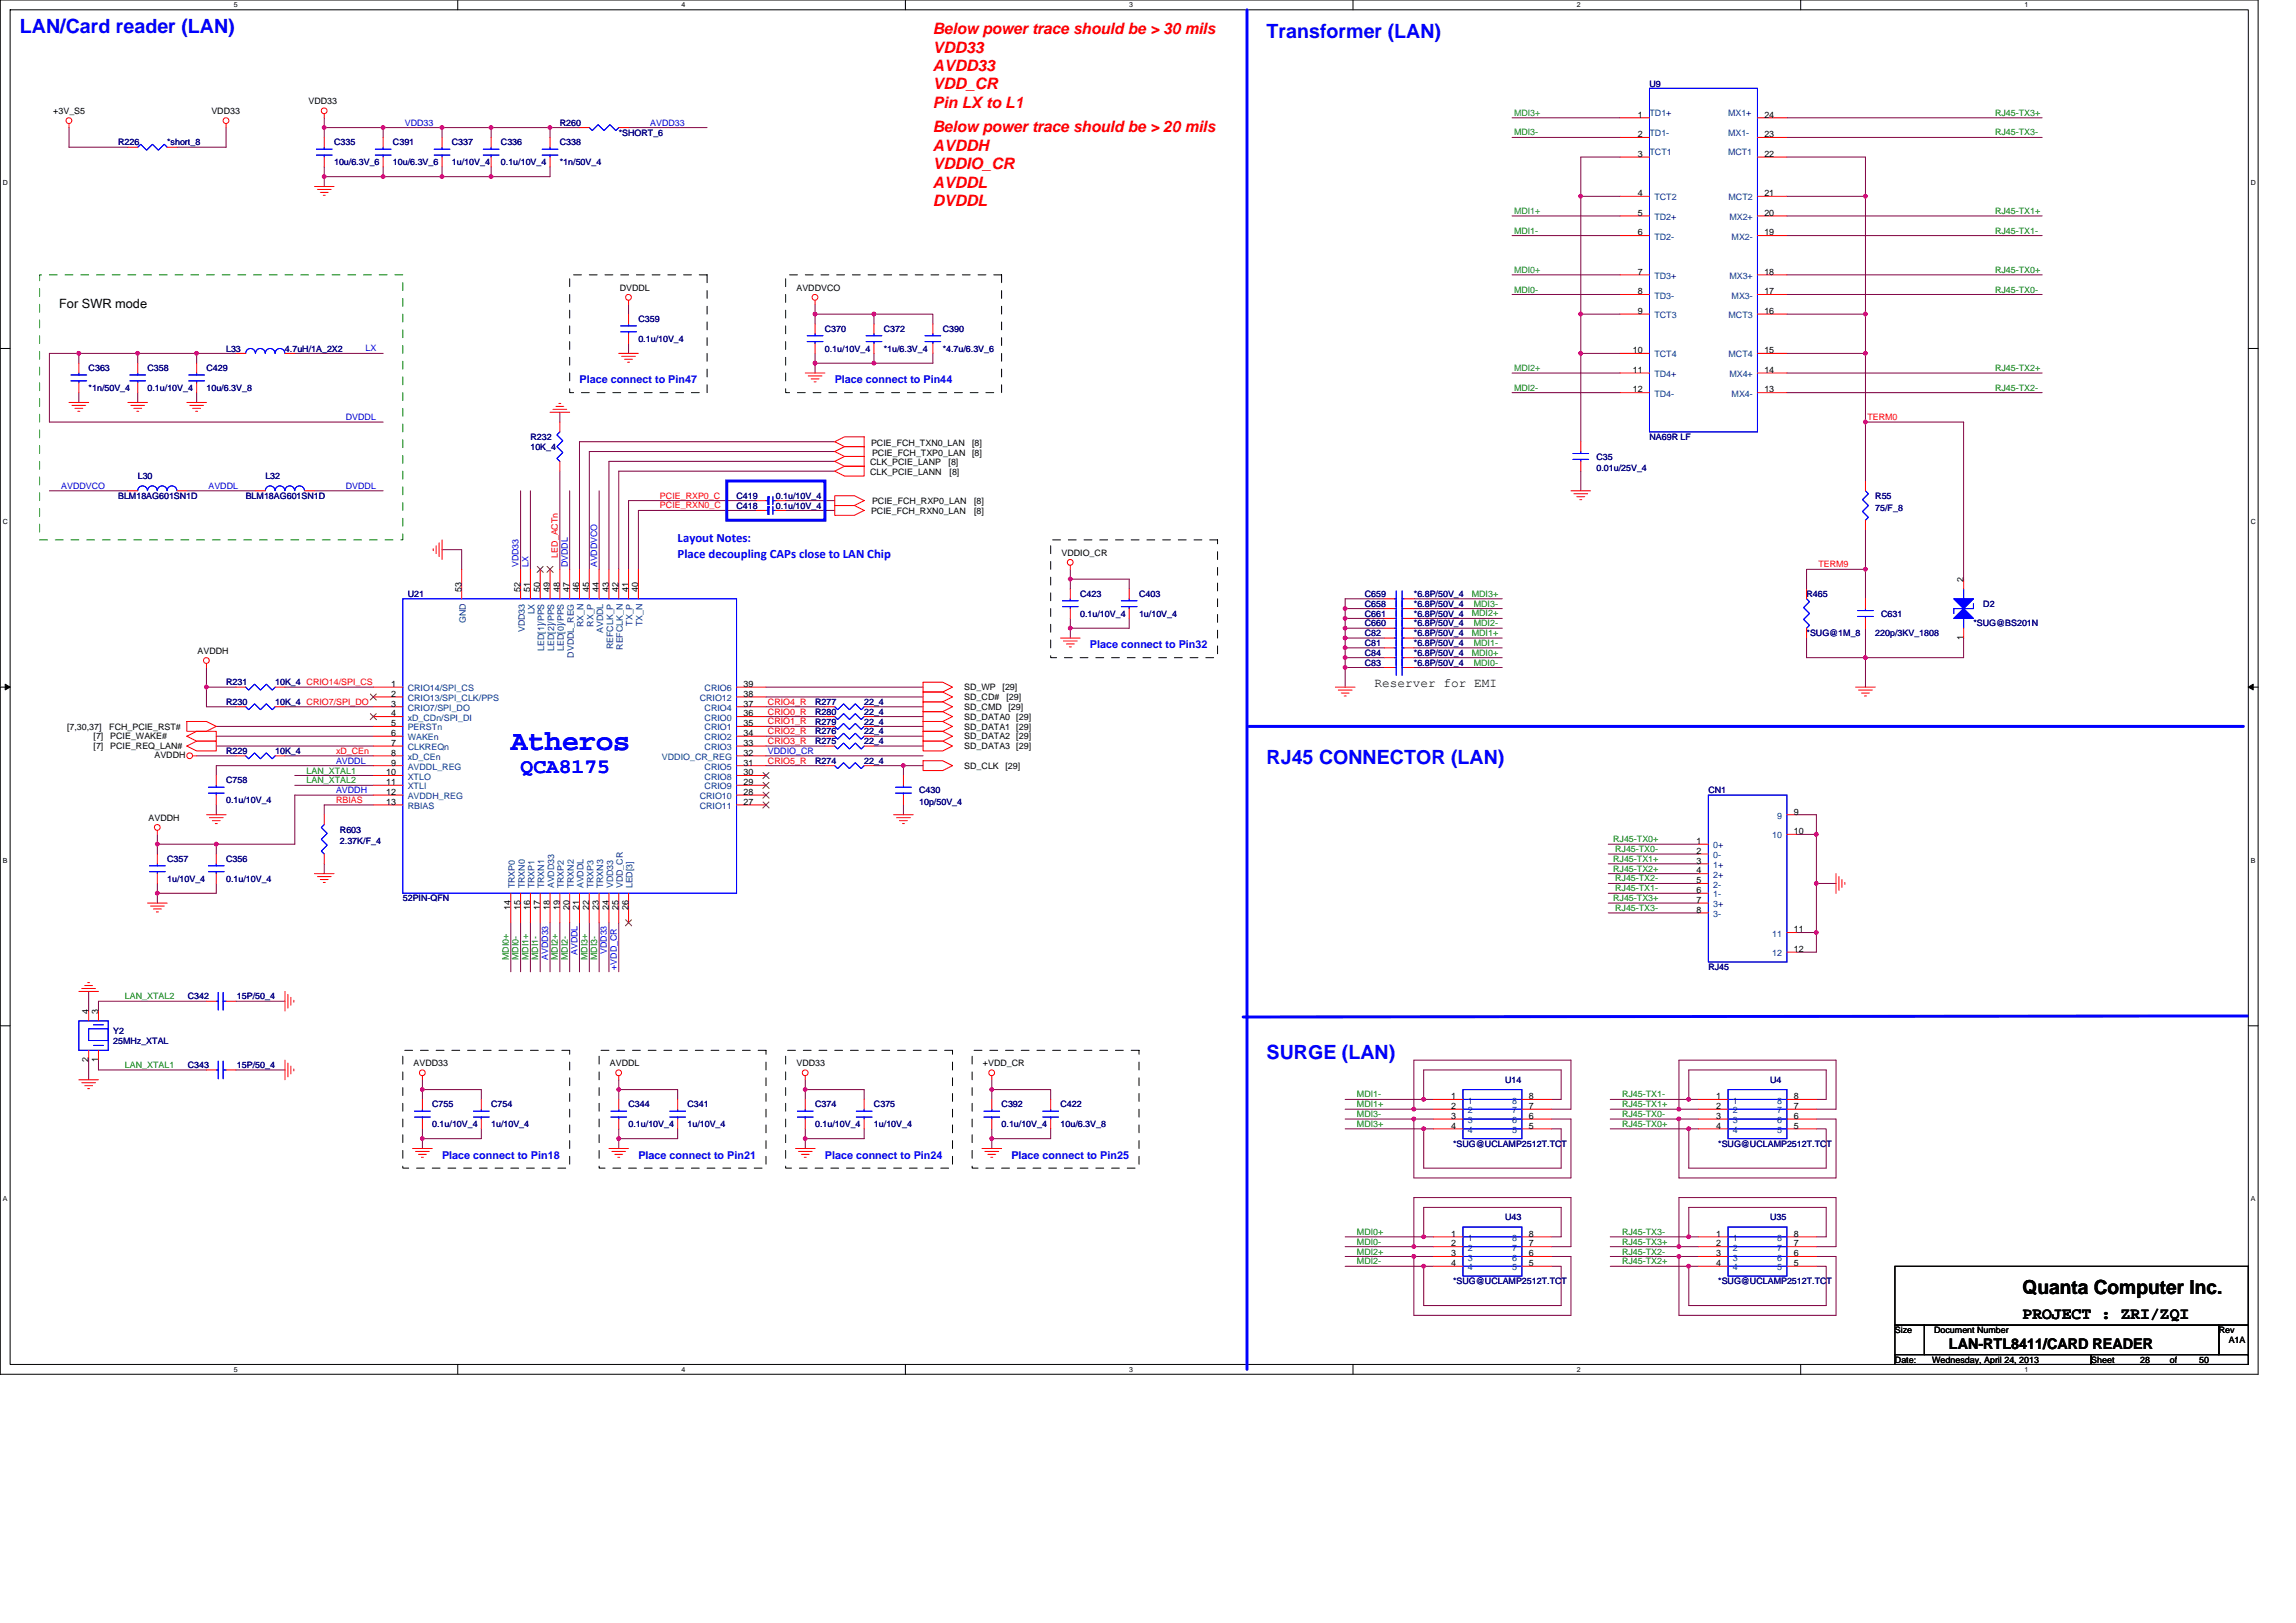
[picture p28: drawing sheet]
<svg xmlns="http://www.w3.org/2000/svg" width="297mm" height="210mm" viewBox="0 0 297 210" stroke-linecap="round" stroke-linejoin="round" font-family="sans-serif">
<defs><g id="words">
<text font-size="3.7" fill="#00f" x="66.1" y="97">Atheros</text>
<text font-size="2.7" fill="#00f" x="67.3" y="100">QCA8175</text>
<g font-size="2.5" fill="#00f">
<text x="2.6" y="4.3">LAN/Card reader (LAN)</text>
<text x="163.9" y="4.9">Transformer (LAN)</text>
<text x="163.9" y="98.9">RJ45 CONNECTOR (LAN)</text>
<text x="163.9" y="137">SURGE (LAN)</text>
</g>
<text font-size="2.5" x="261.7" y="167.4">Quanta Computer Inc.</text>
<text font-size="2.2" x="261.7" y="170.7">PROJECT : ZRI/ZQI</text>
<g font-size="2" fill="#f00">
<text x="120.7" y="4.4">Below power trace should be &gt; 30 mils</text>
<text x="120.7" y="6.8">VDD33</text>
<text x="120.7" y="9.2">AVDD33</text>
<text x="120.7" y="11.6">VDD_CR</text>
<text x="120.7" y="14">Pin LX to L1</text>
<text x="120.7" y="17.1">Below power trace should be &gt; 20 mils</text>
<text x="120.7" y="19.5">AVDDH</text>
<text x="120.7" y="21.9">VDDIO_CR</text>
<text x="120.7" y="24.3">AVDDL</text>
<text x="120.7" y="26.7">DVDDL</text>
</g>
<text font-size="1.9" x="252.1" y="174.5">LAN-RTL8411/CARD READER</text>
<g font-size="1.7">
<text x="7.7" y="39.9">For SWR mode</text>
<text x="177.8" y="88.9">Reserver for EMI</text>
</g>
<g font-size="1.7" fill="#00f">
<text x="87.7" y="70.1">Layout Notes:</text>
<text x="87.7" y="72.2">Place decoupling CAPs close to LAN Chip</text>
</g>
<g font-size="1.4" fill="#00f">
<text x="75" y="49.6">Place connect to Pin47</text>
<text x="108" y="49.6">Place connect to Pin44</text>
<text x="141" y="83.9">Place connect to Pin32</text>
<text x="57.2" y="149.9">Place connect to Pin18</text>
<text x="82.6" y="149.9">Place connect to Pin21</text>
<text x="106.7" y="149.9">Place connect to Pin24</text>
<text x="130.8" y="149.9">Place connect to Pin25</text>
</g>
<g font-size="1.1" fill="#000080">
<text x="213.4" y="11.2">U9</text>
<text x="72.4" y="16.3">R260</text>
<text x="80" y="17.5">*SHORT_6</text>
<text x="15.3" y="18.8">R226</text>
<text x="21.6" y="18.8">*short_8</text>
<text x="43.2" y="18.8">C335</text>
<text x="43.2" y="21.4">10u/6.3V_6</text>
<text x="50.8" y="18.8">C391</text>
<text x="50.8" y="21.4">10u/6.3V_6</text>
<text x="58.5" y="18.8">C337</text>
<text x="58.5" y="21.4">1u/10V_4</text>
<text x="64.8" y="18.8">C336</text>
<text x="64.8" y="21.4">0.1u/10V_4</text>
<text x="72.4" y="18.8">C338</text>
<text x="72.4" y="21.4">*1n/50V_4</text>
<text x="82.6" y="41.7">C359</text>
<text x="29.2" y="45.5">L33</text>
<text x="36.9" y="45.5">4.7uH/1A_2X2</text>
<text x="82.6" y="44.2">0.1u/10V_4</text>
<text x="106.7" y="42.9">C370</text>
<text x="106.7" y="45.5">0.1u/10V_4</text>
<text x="114.3" y="42.9">C372</text>
<text x="114.3" y="45.5">*1u/6.3V_4</text>
<text x="122" y="42.9">C390</text>
<text x="122" y="45.5">*4.7u/6.3V_6</text>
<text x="11.5" y="48">C363</text>
<text x="11.5" y="50.6">*1n/50V_4</text>
<text x="19.1" y="48">C358</text>
<text x="19.1" y="50.6">0.1u/10V_4</text>
<text x="26.7" y="48">C429</text>
<text x="26.7" y="50.6">10u/6.3V_8</text>
<text x="68.6" y="56.9">R232</text>
<text x="68.6" y="58.2">10K_4</text>
<text x="206.5" y="59.5">C35</text>
<text x="213.4" y="56.9">NA69R LF</text>
<text x="15.3" y="64.5">BLM18AG601SN1D</text>
<text x="17.8" y="62">L30</text>
<text x="31.8" y="64.5">BLM18AG601SN1D</text>
<text x="34.3" y="62">L32</text>
<text x="95.3" y="65.8">C418</text>
<text x="95.3" y="64.5">C419</text>
<text x="100.4" y="65.8">0.1u/10V_4</text>
<text x="100.4" y="64.5">0.1u/10V_4</text>
<text x="206.5" y="61">0.01u/25V_4</text>
<text x="242.6" y="64.5">R55</text>
<text x="242.6" y="66.1">75/F_8</text>
<text x="52.7" y="77.2">U21</text>
<text x="139.7" y="77.2">C423</text>
<text x="147.4" y="77.2">C403</text>
<text x="176.6" y="77.2">C659</text>
<text x="182.9" y="77.2">*6.8P/50V_4</text>
<text x="233.7" y="77.2">R465</text>
<text x="139.7" y="79.8">0.1u/10V_4</text>
<text x="147.4" y="79.8">1u/10V_4</text>
<text x="176.6" y="79.8">C661</text>
<text x="176.6" y="81">C660</text>
<text x="176.6" y="83.6">C81</text>
<text x="176.6" y="78.5">C658</text>
<text x="176.6" y="82.3">C82</text>
<text x="182.9" y="79.8">*6.8P/50V_4</text>
<text x="182.9" y="81">*6.8P/50V_4</text>
<text x="182.9" y="78.5">*6.8P/50V_4</text>
<text x="182.9" y="83.6">*6.8P/50V_4</text>
<text x="182.9" y="82.3">*6.8P/50V_4</text>
<text x="233.7" y="82.3">*SUG@1M_8</text>
<text x="242.6" y="82.3">220p/3KV_1808</text>
<text x="243.4" y="79.8">C631</text>
<text x="255.3" y="81">*SUG@BS201N</text>
<text x="256.6" y="78.5">D2</text>
<text x="29.2" y="88.7">R231</text>
<text x="35.6" y="88.7">10K_4 CRIO14/SPI_CS</text>
<text x="176.6" y="84.9">C84</text>
<text x="176.6" y="86.1">C83</text>
<text x="182.9" y="84.9">*6.8P/50V_4</text>
<text x="182.9" y="86.1">*6.8P/50V_4</text>
<text x="29.2" y="91.2">R230</text>
<text x="35.6" y="91.2">10K_4 CRIO7/SPI_DO</text>
<text x="105.4" y="91.2">R277</text>
<text x="105.4" y="92.5">R280</text>
<text x="105.4" y="93.7">R279</text>
<text x="105.4" y="95">R276</text>
<text x="111.8" y="91.2">22_4</text>
<text x="111.8" y="92.5">22_4</text>
<text x="111.8" y="93.7">22_4</text>
<text x="111.8" y="95">22_4</text>
<text x="29.2" y="97.6">R229</text>
<text x="29.2" y="101.4">C758</text>
<text x="35.6" y="97.6">10K_4</text>
<text x="105.4" y="98.8">R274</text>
<text x="105.4" y="96.3">R275</text>
<text x="111.8" y="98.8">22_4</text>
<text x="111.8" y="96.3">22_4</text>
<text x="29.2" y="103.9">0.1u/10V_4</text>
<text x="44" y="107.7">R603</text>
<text x="118.9" y="102.6">C430</text>
<text x="118.9" y="104.2">10p/50V_4</text>
<text x="221" y="102.6">CN1</text>
<text x="21.6" y="111.5">C357</text>
<text x="29.2" y="111.5">C356</text>
<text x="44" y="109.2">2.37K/F_4</text>
<text x="21.6" y="114.1">1u/10V_4</text>
<text x="29.2" y="114.1">0.1u/10V_4</text>
<text x="52.1" y="116.6">52PIN-QFN</text>
<text x="221" y="125.5">RJ45</text>
<text x="24.3" y="129.3">C342</text>
<text x="30.6" y="129.3">15P/50_4</text>
<text x="14.6" y="133.8">Y2</text>
<text x="14.6" y="135">25MHz_XTAL</text>
<text x="24.3" y="138.2">C343</text>
<text x="30.6" y="138.2">15P/50_4</text>
<text x="55.9" y="143.3">C755</text>
<text x="63.5" y="143.3">C754</text>
<text x="81.3" y="143.3">C344</text>
<text x="88.9" y="143.3">C341</text>
<text x="105.4" y="143.3">C374</text>
<text x="113.1" y="143.3">C375</text>
<text x="129.6" y="143.3">C392</text>
<text x="137.2" y="143.3">C422</text>
<text x="194.7" y="140.1">U14</text>
<text x="229" y="140.1">U4</text>
<text x="55.9" y="145.8">0.1u/10V_4</text>
<text x="63.5" y="145.8">1u/10V_4</text>
<text x="81.3" y="145.8">0.1u/10V_4</text>
<text x="88.9" y="145.8">1u/10V_4</text>
<text x="105.4" y="145.8">0.1u/10V_4</text>
<text x="113.1" y="145.8">1u/10V_4</text>
<text x="129.6" y="145.8">0.1u/10V_4</text>
<text x="137.2" y="145.8">10u/6.3V_8</text>
<text x="188" y="148.4">*SUG@UCLAMP2512T.TCT</text>
<text x="222.3" y="148.4">*SUG@UCLAMP2512T.TCT</text>
<text x="194.7" y="157.9">U43</text>
<text x="229" y="157.9">U35</text>
<text x="188" y="166.1">*SUG@UCLAMP2512T.TCT</text>
<text x="222.3" y="166.1">*SUG@UCLAMP2512T.TCT</text>
</g>
<g font-size="1.1">
<text x="6.9" y="14.8">+3V_S5</text>
<text x="27.3" y="14.8">VDD33</text>
<text x="39.9" y="13.5">VDD33</text>
<text x="211.9" y="15.2">1</text>
<text x="211.9" y="17.8">2</text>
<text x="228.3" y="15.2">24</text>
<text x="228.3" y="17.8">23</text>
<text x="211.9" y="20.3">3</text>
<text x="228.3" y="20.3">22</text>
<text x="211.9" y="25.4">4</text>
<text x="211.9" y="27.9">5</text>
<text x="228.3" y="27.9">20</text>
<text x="228.3" y="25.4">21</text>
<text x="211.9" y="35.5">7</text>
<text x="211.9" y="30.5">6</text>
<text x="228.3" y="35.5">18</text>
<text x="228.3" y="30.5">19</text>
<text x="80.2" y="37.6">DVDDL</text>
<text x="103" y="37.6">AVDDVCO</text>
<text x="211.9" y="38.1">8</text>
<text x="211.9" y="40.6">9</text>
<text x="228.3" y="38.1">17</text>
<text x="228.3" y="40.6">16</text>
<text x="211.2" y="45.7">10</text>
<text x="228.3" y="45.7">15</text>
<text x="211.2" y="48.2">11</text>
<text x="211.2" y="50.8">12</text>
<text x="228.3" y="50.8">13</text>
<text x="228.3" y="48.2">14</text>
<text x="112.7" y="57.7">PCIE_FCH_TXN0_LAN</text>
<text x="112.8" y="58.9">PCIE_FCH_TXP0_LAN</text>
<text x="125.8" y="57.7">[8]</text>
<text x="125.8" y="58.9">[8]</text>
<text x="112.6" y="61.5">CLK_PCIE_LANN</text>
<text x="112.6" y="60.2">CLK_PCIE_LANP</text>
<text x="112.8" y="65.2">PCIE_FCH_RXP0_LAN</text>
<text x="122.7" y="60.2">[8]</text>
<text x="122.8" y="61.5">[8]</text>
<text x="126" y="65.2">[8]</text>
<text x="112.7" y="66.4">PCIE_FCH_RXN0_LAN</text>
<text x="126" y="66.4">[8]</text>
<text x="137.3" y="71.9">VDDIO_CR</text>
<text x="59.7" y="76.6" transform="rotate(-90 59.7 76.6)">53</text>
<text x="67.3" y="76.6" transform="rotate(-90 67.3 76.6)">52</text>
<text x="68.6" y="76.6" transform="rotate(-90 68.6 76.6)">51</text>
<text x="69.9" y="76.6" transform="rotate(-90 69.9 76.6)">50</text>
<text x="71.1" y="76.6" transform="rotate(-90 71.1 76.6)">49</text>
<text x="72.4" y="76.6" transform="rotate(-90 72.4 76.6)">48</text>
<text x="73.7" y="76.6" transform="rotate(-90 73.7 76.6)">47</text>
<text x="74.9" y="76.6" transform="rotate(-90 74.9 76.6)">46</text>
<text x="76.2" y="76.6" transform="rotate(-90 76.2 76.6)">45</text>
<text x="77.5" y="76.6" transform="rotate(-90 77.5 76.6)">44</text>
<text x="78.8" y="76.6" transform="rotate(-90 78.8 76.6)">43</text>
<text x="80" y="76.6" transform="rotate(-90 80 76.6)">42</text>
<text x="81.3" y="76.6" transform="rotate(-90 81.3 76.6)">41</text>
<text x="82.6" y="76.6" transform="rotate(-90 82.6 76.6)">40</text>
<text x="254" y="75.3" transform="rotate(-90 254 75.3)">2</text>
<text x="254" y="82.8" transform="rotate(-90 254 82.8)">1</text>
<text x="25.6" y="84.6">AVDDH</text>
<text x="50.6" y="88.9">1</text>
<text x="96.2" y="88.9">39</text>
<text x="124.8" y="89.3">SD_WP</text>
<text x="129.7" y="89.3">[29]</text>
<text x="8.7" y="94.4">[7,30,37]</text>
<text x="12.1" y="95.7">[7]</text>
<text x="14.1" y="94.4">FCH_PCIE_RST#</text>
<text x="14.3" y="95.7">PCIE_WAKE#</text>
<text x="50.6" y="90.1">2</text>
<text x="50.6" y="91.4">3</text>
<text x="50.6" y="94">5</text>
<text x="50.6" y="92.7">4</text>
<text x="50.6" y="95.2">6</text>
<text x="96.2" y="91.4">37</text>
<text x="96.2" y="92.7">36</text>
<text x="96.2" y="94">35</text>
<text x="96.2" y="95.2">34</text>
<text x="96.2" y="90.1">38</text>
<text x="124.8" y="90.6">SD_CD#</text>
<text x="124.8" y="91.8">SD_CMD</text>
<text x="124.8" y="95.7">SD_DATA2 [29]</text>
<text x="124.8" y="93.1">SD_DATA0 [29]</text>
<text x="124.8" y="94.4">SD_DATA1 [29]</text>
<text x="130.2" y="90.6">[29]</text>
<text x="130.5" y="91.8">[29]</text>
<text x="12.1" y="96.9">[7]</text>
<text x="14.3" y="96.9">PCIE_REQ_LAN#</text>
<text x="20" y="98.1">AVDDH</text>
<text x="49.9" y="100.3">10</text>
<text x="49.9" y="101.6">11</text>
<text x="50.6" y="96.5">7</text>
<text x="50.6" y="97.8">8</text>
<text x="50.6" y="99">9</text>
<text x="96.2" y="96.5">33</text>
<text x="96.2" y="99">31</text>
<text x="96.2" y="100.3">30</text>
<text x="96.2" y="101.6">29</text>
<text x="96.2" y="97.8">32</text>
<text x="124.8" y="99.5">SD_CLK</text>
<text x="124.8" y="96.9">SD_DATA3 [29]</text>
<text x="130.1" y="99.5">[29]</text>
<text x="19.2" y="106.2">AVDDH</text>
<text x="49.9" y="102.8">12</text>
<text x="49.9" y="104.1">13</text>
<text x="96.2" y="102.8">28</text>
<text x="96.2" y="104.1">27</text>
<text x="232.1" y="105.4">9</text>
<text x="232.1" y="107.9">10</text>
<text x="219.5" y="113">4</text>
<text x="219.5" y="111.7">3</text>
<text x="219.5" y="110.5">2</text>
<text x="219.5" y="109.2">1</text>
<text x="66.1" y="117.7" transform="rotate(-90 66.1 117.7)">14</text>
<text x="67.3" y="117.7" transform="rotate(-90 67.3 117.7)">15</text>
<text x="68.6" y="117.7" transform="rotate(-90 68.6 117.7)">16</text>
<text x="69.9" y="117.7" transform="rotate(-90 69.9 117.7)">17</text>
<text x="71.1" y="117.7" transform="rotate(-90 71.1 117.7)">18</text>
<text x="72.4" y="117.7" transform="rotate(-90 72.4 117.7)">19</text>
<text x="73.7" y="117.7" transform="rotate(-90 73.7 117.7)">20</text>
<text x="74.9" y="117.7" transform="rotate(-90 74.9 117.7)">21</text>
<text x="76.2" y="117.7" transform="rotate(-90 76.2 117.7)">22</text>
<text x="77.5" y="117.7" transform="rotate(-90 77.5 117.7)">23</text>
<text x="78.8" y="117.7" transform="rotate(-90 78.8 117.7)">24</text>
<text x="80" y="117.7" transform="rotate(-90 80 117.7)">25</text>
<text x="81.3" y="117.7" transform="rotate(-90 81.3 117.7)">26</text>
<text x="219.5" y="118.1">8</text>
<text x="219.5" y="116.8">7</text>
<text x="219.5" y="115.5">6</text>
<text x="219.5" y="114.3">5</text>
<text x="232.1" y="120.6">11</text>
<text x="232.1" y="123.2">12</text>
<text x="11.4" y="131.2" transform="rotate(-90 11.4 131.2)">4</text>
<text x="12.7" y="131.2" transform="rotate(-90 12.7 131.2)">3</text>
<text x="11.4" y="137.4" transform="rotate(-90 11.4 137.4)">2</text>
<text x="12.7" y="137.4" transform="rotate(-90 12.7 137.4)">1</text>
<text x="53.5" y="137.9">AVDD33</text>
<text x="78.9" y="137.9">AVDDL</text>
<text x="103" y="137.9">VDD33</text>
<text x="127.2" y="137.9">+VDD_CR</text>
<text x="187.7" y="142.2">1</text>
<text x="187.7" y="143.5">2</text>
<text x="197.8" y="143.5">7</text>
<text x="197.8" y="142.2">8</text>
<text x="222" y="142.2">1</text>
<text x="222" y="143.5">2</text>
<text x="232.1" y="143.5">7</text>
<text x="232.1" y="142.2">8</text>
<text x="187.7" y="144.8">3</text>
<text x="187.7" y="146">4</text>
<text x="197.8" y="146">5</text>
<text x="197.8" y="144.8">6</text>
<text x="222" y="144.8">3</text>
<text x="222" y="146">4</text>
<text x="232.1" y="146">5</text>
<text x="232.1" y="144.8">6</text>
<text x="187.7" y="160">1</text>
<text x="187.7" y="161.3">2</text>
<text x="197.8" y="161.3">7</text>
<text x="197.8" y="160">8</text>
<text x="222" y="160">1</text>
<text x="222" y="161.3">2</text>
<text x="232.1" y="161.3">7</text>
<text x="232.1" y="160">8</text>
<text x="187.7" y="162.5">3</text>
<text x="187.7" y="163.8">4</text>
<text x="197.8" y="163.8">5</text>
<text x="197.8" y="162.5">6</text>
<text x="222" y="162.5">3</text>
<text x="222" y="163.8">4</text>
<text x="232.1" y="163.8">5</text>
<text x="232.1" y="162.5">6</text>
<text x="245.1" y="172.5">Size</text>
<text x="250.2" y="172.5">Document Number</text>
<text x="287.1" y="172.5">Rev</text>
<text x="288.3" y="173.8">A1A</text>
<text x="245.1" y="176.3">Date:</text>
<text x="250" y="176.3">Wednesday, April 24, 2013</text>
<text x="270.5" y="176.3">Sheet</text>
<text x="276.9" y="176.3">28</text>
<text x="280.7" y="176.3">of</text>
<text x="284.5" y="176.3">50</text>
</g>
<g font-size="1.1" fill="#00f">
<text x="52.4" y="16.3">VDD33</text>
<text x="84.1" y="16.3">AVDD33</text>
<text x="47.3" y="45.5">LX</text>
<text x="44.7" y="54.4">DVDDL</text>
<text x="7.9" y="63.2">AVDDVCO</text>
<text x="27" y="63.2">AVDDL</text>
<text x="44.7" y="63.2">DVDDL</text>
<text x="67.1" y="73.4" transform="rotate(-90 67.1 73.4)">VDD33</text>
<text x="68.4" y="73.4" transform="rotate(-90 68.4 73.4)">LX</text>
<text x="73.4" y="73.4" transform="rotate(-90 73.4 73.4)">DVDDL</text>
<text x="77.3" y="73.4" transform="rotate(-90 77.3 73.4)">AVDDVCO</text>
<text x="43.5" y="98.8">AVDDL</text>
<text x="99.4" y="97.5">VDDIO_CR</text>
<text x="43.5" y="102.6">AVDDH</text>
<text x="70.9" y="124.2" transform="rotate(-90 70.9 124.2)">AVDD33</text>
<text x="74.7" y="123.6" transform="rotate(-90 74.7 123.6)">AVDDL</text>
<text x="78.5" y="123.4" transform="rotate(-90 78.5 123.4)">VDD33</text>
<text x="79.8" y="125.5" transform="rotate(-90 79.8 125.5)">+VDD_CR</text>
</g>
<g font-size="1.1" fill="#008040">
<text x="195.9" y="15">MDI3+</text>
<text x="195.9" y="27.7">MDI1+</text>
<text x="195.9" y="35.3">MDI0+</text>
<text x="195.9" y="48">MDI2+</text>
</g>
<g font-size="1.1" fill="#008000">
<text x="195.9" y="17.5">MDI3-</text>
<text x="258.1" y="15">RJ45-TX3+</text>
<text x="258.1" y="17.5">RJ45-TX3-</text>
<text x="258.1" y="27.7">RJ45-TX1+</text>
<text x="195.9" y="30.2">MDI1-</text>
<text x="258.1" y="30.2">RJ45-TX1-</text>
<text x="258.1" y="35.3">RJ45-TX0+</text>
<text x="195.9" y="37.8">MDI0-</text>
<text x="258.1" y="37.8">RJ45-TX0-</text>
<text x="195.9" y="50.5">MDI2-</text>
<text x="258.1" y="48">RJ45-TX2+</text>
<text x="258.1" y="50.5">RJ45-TX2-</text>
<text x="190.4" y="77.2">MDI3+</text>
<text x="190.4" y="79.8">MDI2+</text>
<text x="190.4" y="82.3">MDI1+</text>
<text x="190.7" y="78.5">MDI3-</text>
<text x="190.7" y="81">MDI2-</text>
<text x="190.7" y="83.6">MDI1-</text>
<text x="190.4" y="84.8">MDI0+</text>
<text x="190.7" y="86.1">MDI0-</text>
<text x="39.7" y="100.1">LAN_XTAL1</text>
<text x="39.7" y="101.3">LAN_XTAL2</text>
<text x="208.7" y="112.8">RJ45-TX2+</text>
<text x="208.7" y="111.5">RJ45-TX1+</text>
<text x="208.7" y="109">RJ45-TX0+</text>
<text x="209" y="110.2">RJ45-TX0-</text>
<text x="208.7" y="116.6">RJ45-TX3+</text>
<text x="209" y="114">RJ45-TX2-</text>
<text x="209" y="117.9">RJ45-TX3-</text>
<text x="209" y="115.3">RJ45-TX1-</text>
<text x="65.8" y="124.2" transform="rotate(-90 65.8 124.2)">MDI0+</text>
<text x="67.1" y="124.2" transform="rotate(-90 67.1 124.2)">MDI0-</text>
<text x="68.4" y="124.2" transform="rotate(-90 68.4 124.2)">MDI1+</text>
<text x="69.6" y="124.2" transform="rotate(-90 69.6 124.2)">MDI1-</text>
<text x="72.2" y="124.2" transform="rotate(-90 72.2 124.2)">MDI2+</text>
<text x="73.4" y="124.2" transform="rotate(-90 73.4 124.2)">MDI2-</text>
<text x="76" y="124.2" transform="rotate(-90 76 124.2)">MDI3+</text>
<text x="77.3" y="124.2" transform="rotate(-90 77.3 124.2)">MDI3-</text>
<text x="16.2" y="129.3">LAN_XTAL2</text>
<text x="16.2" y="138.2">LAN_XTAL1</text>
<text x="175.6" y="142">MDI1-</text>
<text x="175.6" y="143.3">MDI1+</text>
<text x="209.8" y="142">RJ45-TX1-</text>
<text x="209.8" y="143.3">RJ45-TX1+</text>
<text x="175.6" y="145.8">MDI3+</text>
<text x="175.6" y="144.5">MDI3-</text>
<text x="209.8" y="144.5">RJ45-TX0-</text>
<text x="209.8" y="145.8">RJ45-TX0+</text>
<text x="175.6" y="159.8">MDI0+</text>
<text x="175.6" y="161">MDI0-</text>
<text x="209.8" y="159.8">RJ45-TX3-</text>
<text x="209.8" y="161">RJ45-TX3+</text>
<text x="175.6" y="163.6">MDI2-</text>
<text x="175.6" y="162.3">MDI2+</text>
<text x="209.8" y="162.3">RJ45-TX2-</text>
<text x="209.8" y="163.6">RJ45-TX2+</text>
</g>
<g font-size="1.1" fill="#004080">
<text x="213.4" y="15">TD1+</text>
<text x="213.4" y="17.5">TD1-</text>
<text x="223.6" y="15">MX1+</text>
<text x="223.6" y="17.5">MX1-</text>
<text x="213.4" y="20.1">TCT1</text>
<text x="223.6" y="20.1">MCT1</text>
<text x="214" y="25.9">TCT2</text>
<text x="214" y="28.5">TD2+</text>
<text x="223.6" y="25.9">MCT2</text>
<text x="223.7" y="28.5">MX2+</text>
<text x="214" y="31">TD2-</text>
<text x="224" y="31">MX2-</text>
<text x="214" y="36.1">TD3+</text>
<text x="214" y="38.6">TD3-</text>
<text x="214" y="41.2">TCT3</text>
<text x="223.6" y="41.2">MCT3</text>
<text x="223.7" y="36.1">MX3+</text>
<text x="224" y="38.6">MX3-</text>
<text x="214" y="46.2">TCT4</text>
<text x="223.6" y="46.2">MCT4</text>
<text x="214" y="48.8">TD4+</text>
<text x="214" y="51.3">TD4-</text>
<text x="223.7" y="48.8">MX4+</text>
<text x="224" y="51.3">MX4-</text>
<text x="60.3" y="80.6" transform="rotate(-90 60.3 80.6)">GND</text>
<text x="67.9" y="81.8" transform="rotate(-90 67.9 81.8)">VDD33</text>
<text x="69.1" y="79.5" transform="rotate(-90 69.1 79.5)">LX</text>
<text x="75.5" y="81.2" transform="rotate(-90 75.5 81.2)">RX_N</text>
<text x="76.8" y="81.1" transform="rotate(-90 76.8 81.1)">RX_P</text>
<text x="78" y="81.9" transform="rotate(-90 78 81.9)">AVDDL</text>
<text x="81.8" y="81" transform="rotate(-90 81.8 81)">TX_P</text>
<text x="83.1" y="81" transform="rotate(-90 83.1 81)">TX_N</text>
<text x="52.7" y="89.4">CRIO14/SPI_CS</text>
<text x="70.4" y="84.2" transform="rotate(-90 70.4 84.2)">LED[1]/PPS</text>
<text x="71.7" y="84.2" transform="rotate(-90 71.7 84.2)">LED[2]/PPS</text>
<text x="73" y="84.2" transform="rotate(-90 73 84.2)">LED[0]/PPS</text>
<text x="74.2" y="85.1" transform="rotate(-90 74.2 85.1)">DVDDL_REG</text>
<text x="79.3" y="84" transform="rotate(-90 79.3 84)">REFCLK_P</text>
<text x="80.6" y="84.1" transform="rotate(-90 80.6 84.1)">REFCLK_N</text>
<text x="91.2" y="89.4">CRIO6</text>
<text x="52.7" y="90.7">CRIO13/SPI_CLK/PPS</text>
<text x="52.7" y="92">CRIO7/SPI_DO</text>
<text x="52.7" y="94.5">PERSTn</text>
<text x="52.7" y="93.2">xD_CDn/SPI_DI</text>
<text x="52.7" y="95.8">WAKEn</text>
<text x="90.5" y="90.7">CRIO12</text>
<text x="91.2" y="92">CRIO4</text>
<text x="91.2" y="93.2">CRIO0</text>
<text x="91.2" y="94.5">CRIO1</text>
<text x="91.2" y="95.8">CRIO2</text>
<text x="52.7" y="97">CLKREQn</text>
<text x="52.7" y="98.3">xD_CEn</text>
<text x="52.7" y="99.6">AVDDL_REG</text>
<text x="52.7" y="100.9">XTLO</text>
<text x="85.6" y="98.3">VDDIO_CR_REG</text>
<text x="91.2" y="97">CRIO3</text>
<text x="91.2" y="99.6">CRIO5</text>
<text x="91.2" y="100.9">CRIO8</text>
<text x="52.7" y="102.1">XTLI</text>
<text x="52.7" y="103.4">AVDDH_REG</text>
<text x="52.7" y="104.7">RBIAS</text>
<text x="90.5" y="103.4">CRIO10</text>
<text x="90.5" y="104.7">CRIO11</text>
<text x="91.2" y="102.1">CRIO9</text>
<text x="229.9" y="105.9">9</text>
<text x="221.7" y="113.6">2+</text>
<text x="221.7" y="112.3">1+</text>
<text x="221.7" y="111">0-</text>
<text x="221.7" y="109.7">0+</text>
<text x="229.3" y="108.5">10</text>
<text x="66.6" y="114.9" transform="rotate(-90 66.6 114.9)">TRXP0</text>
<text x="67.9" y="114.9" transform="rotate(-90 67.9 114.9)">TRXN0</text>
<text x="69.1" y="114.9" transform="rotate(-90 69.1 114.9)">TRXP1</text>
<text x="70.4" y="114.9" transform="rotate(-90 70.4 114.9)">TRXN1</text>
<text x="71.7" y="114.9" transform="rotate(-90 71.7 114.9)">AVDD33</text>
<text x="73" y="114.9" transform="rotate(-90 73 114.9)">TRXP2</text>
<text x="74.2" y="114.9" transform="rotate(-90 74.2 114.9)">TRXN2</text>
<text x="75.5" y="114.9" transform="rotate(-90 75.5 114.9)">AVDDL</text>
<text x="76.8" y="114.9" transform="rotate(-90 76.8 114.9)">TRXP3</text>
<text x="78" y="114.9" transform="rotate(-90 78 114.9)">TRXN3</text>
<text x="79.3" y="114.9" transform="rotate(-90 79.3 114.9)">VDD33</text>
<text x="80.6" y="114.9" transform="rotate(-90 80.6 114.9)">VDD_CR</text>
<text x="81.8" y="114.9" transform="rotate(-90 81.8 114.9)">LED[3]</text>
<text x="221.7" y="118.6">3-</text>
<text x="221.7" y="117.4">3+</text>
<text x="221.7" y="116.1">1-</text>
<text x="221.7" y="114.8">2-</text>
<text x="229.3" y="121.2">11</text>
<text x="229.3" y="123.7">12</text>
<text x="189.9" y="142.8">1</text>
<text x="195.6" y="142.8">8</text>
<text x="224.2" y="142.8">1</text>
<text x="229.9" y="142.8">8</text>
<text x="189.9" y="144">2</text>
<text x="189.9" y="145.3">3</text>
<text x="189.9" y="146.6">4</text>
<text x="195.6" y="146.6">5</text>
<text x="195.6" y="145.3">6</text>
<text x="195.6" y="144">7</text>
<text x="224.2" y="144">2</text>
<text x="224.2" y="145.3">3</text>
<text x="224.2" y="146.6">4</text>
<text x="229.9" y="146.6">5</text>
<text x="229.9" y="145.3">6</text>
<text x="229.9" y="144">7</text>
<text x="189.9" y="160.5">1</text>
<text x="189.9" y="161.8">2</text>
<text x="195.6" y="161.8">7</text>
<text x="195.6" y="160.5">8</text>
<text x="224.2" y="160.5">1</text>
<text x="224.2" y="161.8">2</text>
<text x="229.9" y="161.8">7</text>
<text x="229.9" y="160.5">8</text>
<text x="189.9" y="163.1">3</text>
<text x="189.9" y="164.4">4</text>
<text x="195.6" y="164.4">5</text>
<text x="195.6" y="163.1">6</text>
<text x="224.2" y="163.1">3</text>
<text x="224.2" y="164.4">4</text>
<text x="229.9" y="164.4">5</text>
<text x="229.9" y="163.1">6</text>
</g>
<g font-size="1.1" fill="#f00">
<text x="241.6" y="54.4">TERM0</text>
<text x="85.4" y="65.8">PCIE_RXN0_C</text>
<text x="85.4" y="64.5">PCIE_RXP0_C</text>
<text x="72.2" y="72.1" transform="rotate(-90 72.2 72.1)">LED_ACTn</text>
<text x="235.2" y="73.4">TERM9</text>
<text x="99.4" y="91.2">CRIO4_R</text>
<text x="99.4" y="92.5">CRIO0_R</text>
<text x="99.4" y="93.7">CRIO1_R</text>
<text x="99.4" y="95">CRIO2_R</text>
<text x="43.5" y="97.5">xD_CEn</text>
<text x="99.4" y="96.3">CRIO3_R</text>
<text x="99.4" y="98.8">CRIO5_R</text>
<text x="43.5" y="103.9">RBIAS</text>
</g>
<g font-size=".9">
<text x="30.3" y=".9">5</text>
<text x="88.2" y=".9">4</text>
<text x="146.1" y=".9">3</text>
<text x="204" y=".9">2</text>
<text x="261.9" y=".9">1</text>
<text x=".4" y="24">D</text>
<text x="291.2" y="24">D</text>
<text x=".4" y="67.8">C</text>
<text x="291.2" y="67.8">C</text>
<text x=".4" y="111.6">B</text>
<text x="291.2" y="111.6">B</text>
<text x=".4" y="155.4">A</text>
<text x="291.2" y="155.4">A</text>
<text x="30.3" y="177.5">5</text>
<text x="88.2" y="177.5">4</text>
<text x="146.1" y="177.5">3</text>
<text x="204" y="177.5">2</text>
<text x="261.9" y="177.5">1</text>
</g>
</g></defs>
<path d="M1.3 1.3h289.6v175.2h-289.6zM292.1 0v177.8h-292.1v-177.8h292.1" fill="none" stroke="#000" stroke-width=".13"/>
<g fill="#fff">
<path d="M30.3 .1h.5v1h-.5z"/>
<path d="M30.3 176.7h.5v1h-.5z"/>
</g>
<path d="M59.2 0v1.3M59.2 176.5v1.3" fill="none" stroke="#000" stroke-width=".13"/>
<g fill="#fff">
<path d="M88.2 .1h.5v1h-.5z"/>
<path d="M88.2 176.7h.5v1h-.5z"/>
</g>
<path d="M117.1 0v1.3M117.1 176.5v1.3" fill="none" stroke="#000" stroke-width=".13"/>
<g fill="#fff">
<path d="M146.1 .1h.5v1h-.5z"/>
<path d="M146.1 176.7h.5v1h-.5z"/>
</g>
<path d="M175 0v1.3M175 176.5v1.3" fill="none" stroke="#000" stroke-width=".13"/>
<g fill="#fff">
<path d="M204 .1h.5v1h-.5z"/>
<path d="M204 176.7h.5v1h-.5z"/>
</g>
<path d="M233 0v1.3M233 176.5v1.3" fill="none" stroke="#000" stroke-width=".13"/>
<g fill="#fff">
<path d="M261.9 .1h.5v1h-.5z"/>
<path d="M261.9 176.7h.5v1h-.5z"/>
<path d="M.4 23.2h.6v1h-.6z"/>
<path d="M291.2 23.2h.6v1h-.6z"/>
<path d="M.4 67h.6v1h-.6z"/>
<path d="M291.2 67h.6v1h-.6z"/>
</g>
<path d="M0 45.1h1.3M290.9 45.1h1.2" fill="none" stroke="#000" stroke-width=".13"/>
<g fill="#fff">
<path d="M.4 110.8h.5v1h-.5z"/>
<path d="M291.2 110.8h.6v1h-.6z"/>
</g>
<path d="M0 88.9h1.3M290.9 88.9h1.2" fill="none" stroke="#000" stroke-width=".13"/>
<path d="M.7 88.5l.6 .4-.6 .4zM290.9 88.9l.6-.4v.8z" fill="#000" stroke="#000" stroke-width=".13"/>
<g fill="#fff">
<path d="M.4 154.6h.5v1h-.5z"/>
<path d="M291.2 154.6h.6v1h-.6z"/>
</g>
<path d="M0 132.7h1.3M290.9 132.7h1.2M245.1 163.8h45.8v7.6h-45.8zM245.1 171.4h3.9v3.9h-3.9zM245.1 175.3h25.4v1.2h-25.4zM249 171.4h38.1v3.9h-38.1zM270.5 175.3h20.4v1.2h-20.4zM287.1 171.4h3.8v3.9h-3.8z" fill="none" stroke="#000" stroke-width=".13"/>
<g fill="none" stroke="#800040" stroke-width=".13">
<path d="M8.9 16.5v2.5h7.6M29.2 16.5v2.5h-6.3M41.9 15.2v1.3M49.6 16.5h7.6M49.6 16.5v1.3M49.6 16.5h-7.7v1.3M57.2 16.5h6.3M57.2 16.5v1.3M63.5 16.5v1.3M63.5 16.5h7.7M71.2 16.5h3.8M71.2 16.5v1.3"/>
<path d="M81.3 16.5h10.2M195.6 15.2h14M195.6 17.8h14M231.2 15.2h33M231.2 17.8h33M41.9 21.6v1.3M41.9 22.9h7.7M41.9 22.9v1.2M49.6 22.9h13.9M49.6 21.6v1.3M57.2 21.6v1.3M63.5 21.6v1.3"/>
<path d="M71.2 21.6v1.3h-7.7M81.3 39.4v1.2M105.4 39.4v1.2M195.6 27.9h14M195.6 35.6h14M195.6 38.1h14M195.6 30.5h14M204.5 25.4v15.2M204.5 25.4h5.1M209.6 20.3h-5.1v5.1M231.2 30.5h33M231.2 20.3h10.1v5.1"/>
<path d="M231.2 25.4h10.1M231.2 27.9h33M231.2 35.6h33M231.2 38.1h33M241.3 25.4v15.2M10.2 50.8v1.3M10.2 47v-1.3h-3.8v8.9h43.2M10.2 45.7h7.6M17.8 50.8v1.3M17.8 45.7h7.6M17.8 45.7v1.3M25.4 45.7v1.3"/>
<path d="M25.4 50.8v1.3M25.4 45.7h5.1M38.1 45.7h11.5M72.4 53.3v1.3M81.3 44.4v1.3M105.4 47v1.3M105.4 40.6h7.7M105.4 47h7.7M105.4 40.6v1.3M105.4 45.7v1.3M108 59.7h-29.2v14M108 58.4h-31.8v15.3"/>
<path d="M108 57.1h-33v16.6M113.1 40.6v1.3M113.1 40.6h7.6v1.3M120.7 45.7v1.3h-7.6v-1.3M195.6 48.3h14M195.6 50.8h14M204.5 45.7v11.4M204.5 40.6h5.1M204.5 45.7h5.1M204.5 40.6v5.1M231.2 45.7h10.1M231.2 40.6h10.1"/>
<path d="M231.2 48.3h33M231.2 50.8h33M241.3 54.6v7.6M241.3 54.6h12.7v20.3M241.3 45.7v8.9M241.3 40.6v5.1M6.4 63.5h10.1M24.2 63.5h8.9M40.7 63.5h8.9M57.2 71.1h2.5v2.6M67.3 63.5v10.2M68.6 63.5v10.2"/>
<path d="M72.4 61v12.7M73.7 63.5v10.2M77.5 63.5v10.2M97.8 66h-15.2v7.7M97.8 64.8h-16.5v8.9M101.6 66h6.4M101.6 64.8h6.4M108 61h-28v12.7M138.5 73.7v1.2M138.5 74.9v1.3M138.5 74.9h7.6v1.3M174 78.7h5.1"/>
<path d="M174 78.7v1.3M179.1 77.5h-5.1v1.2M182.9 77.5h11.4M182.9 78.7h11.4M204.5 61v2.5M241.3 73.7v3.8M241.3 68.6v5.1M241.3 73.7h-7.6v2.5M25.4 97.8h5.1M26.7 86.4v2.5M26.7 88.9v2.5h3.8M26.7 88.9h3.8"/>
<path d="M28 95.2h20.3M28 94h20.3M28 96.5h20.3M36.9 88.9h11.4M36.9 91.4h11.4M36.9 97.8h11.4M48.3 99.1h-20.3v1.2M99.1 92.7h7.6M99.1 94h7.6M99.1 95.2h7.6M99.1 96.5h7.6M99.1 99.1h7.6"/>
<path d="M99.1 88.9h20.3M99.1 90.2h20.3M99.1 97.8h20.3M99.1 91.4h7.6M113.1 96.5h6.3M113.1 99.1h3.8v1.2M113.1 91.4h6.3M113.1 95.2h6.3M113.1 92.7h6.3M113.1 94h6.3M116.9 99.1h2.5M138.5 80v1.3"/>
<path d="M138.5 81.3v1.2M146.1 80v1.3h-7.6M174 86.4v2.5M174 82.6v1.2M174 80v1.3M174 81.3v1.2M174 85.1v1.3M174 80h5.1M174 81.3h5.1M174 85.1h5.1M174 86.4h5.1M174 82.5h5.1"/>
<path d="M174 83.8h5.1M174 83.8v1.3M182.9 80h11.4M182.9 81.3h11.4M182.9 85.1h11.4M182.9 86.4h11.4M182.9 82.5h11.4M182.9 83.8h11.4M233.7 82.5v2.6h7.6M241.3 81.3v3.8M241.3 85.1v3.8M254 82.5v2.6h-12.7"/>
<path d="M20.4 109.2h7.6M20.4 115.6v1.2M20.4 109.2v1.3M20.4 114.3v1.3M20.4 107.9v1.3M28 104.1v1.3M28 114.3v1.3h-7.6M28 109.2v1.3M38.1 101.6h10.2M38.1 100.3h10.2M41.9 111.8v1.2M48.3 104.1h-6.4v1.3"/>
<path d="M48.3 102.9h-10.2v6.3h-10.1M66.1 119.4v6.3M67.3 119.4v6.3M68.6 119.4v6.3M69.9 119.4v6.3M71.2 119.4v6.3M72.4 119.4v6.3M73.7 119.4v6.3M75 119.4v6.3M76.2 119.4v6.3M77.5 119.4v6.3M78.8 119.4v6.3"/>
<path d="M80 119.4v6.3M116.9 104.1v1.3M208.1 113h11.6M208.1 114.3h11.6M208.1 111.8h11.6M208.1 110.5h11.6M208.1 118.1h11.6M208.1 116.8h11.6M208.1 109.2h11.6M208.1 115.6h11.6M232.4 105.4h2.6v2.6M232.4 108h2.6"/>
<path d="M235 114.3v6.3M235 108v6.3M235 114.3h2.5M11.5 128.3v2.5M11.5 137.2v2.5M12.7 137.2v1.2h14M26.7 129.5h-14v1.3M30.5 138.4h6.4M30.5 129.5h6.4M54.6 139.7v1.3M80 139.7v1.3M104.2 139.7v1.3"/>
<path d="M128.3 139.7v1.3M232.4 120.6h2.6M235 120.7v2.5h-2.6M54.6 141v1.2M54.6 146.1v1.2M54.6 147.3v1.3M54.6 141h7.7v1.2M62.3 146.1v1.2h-7.7M80 147.3v1.3M80 141v1.2M80 146.1v1.2M80 141h7.7v1.2"/>
<path d="M87.7 146.1v1.2h-7.7M104.2 147.3v1.3M104.2 141v1.2M104.2 146.1v1.2M104.2 141h7.6v1.2M111.8 146.1v1.2h-7.6M128.3 147.3v1.3M128.3 146.1v1.2M128.3 141v1.2M128.3 141h7.6v1.2M135.9 146.1v1.2h-7.6M174 142.2h10.2"/>
<path d="M174 146h10.2M174 144.8h8.9M174 143.5h8.9M182.9 143.5v-6.3h20.3v6.3h-2.5M182.9 144.8h2.6M182.9 143.5h2.6M184.2 142.2v-3.8h17.8v3.8h-1.3M184.2 146h1.3M184.2 146v5.1h17.8v-5.1h-1.3M184.2 142.2h1.3M200.7 144.8h2.5v7.6h-20.3v-7.6M208.3 142.2h10.2"/>
<path d="M208.3 146h10.2M208.3 144.8h8.9M208.3 143.5h8.9M217.2 143.5v-6.3h20.3v6.3h-2.5M217.2 143.5h2.5M217.2 144.8h2.5M218.5 142.2v-3.8h17.8v3.8h-1.3M218.5 142.2h1.2M218.5 146h1.2M235 144.8h2.5v7.6h-20.3v-7.6M235 146h1.3v5.1h-17.8v-5M174 160h10.2"/>
<path d="M174 163.8h10.2M174 162.6h8.9M174 161.3h8.9M182.9 161.3v-6.4h20.3v6.4h-2.5M182.9 161.3h2.6M182.9 162.6h2.6M184.2 163.8h1.3M184.2 163.8v5.1h17.8v-5.1h-1.3M184.2 160v-3.8h17.8v3.8h-1.3M184.2 160h1.3M200.7 162.6h2.5v7.6h-20.3v-7.6M208.3 160h10.2"/>
<path d="M208.3 163.8h10.2M208.3 162.6h8.9M208.3 161.3h8.9M217.2 161.3v-6.4h20.3v6.4h-2.5M217.2 161.3h2.5M217.2 162.6h2.5M218.5 160v-3.8h17.8v3.8h-1.3M218.5 160h1.2M218.5 163.8h1.2M235 162.6h2.5v7.6h-20.3v-7.6M235 163.8h1.3v5.1h-17.8v-5.1"/>
</g>
<g fill="#f0f" stroke="#f0f" stroke-width=".13">
<circle cx="174" cy="80" r=".24"/>
<circle cx="174" cy="78.7" r=".24"/>
<circle cx="174" cy="85.1" r=".24"/>
<circle cx="174" cy="83.8" r=".24"/>
<circle cx="174" cy="81.3" r=".24"/>
<circle cx="174" cy="82.5" r=".24"/>
<circle cx="174" cy="86.3" r=".24"/>
<circle cx="182.9" cy="143.5" r=".24"/>
<circle cx="182.9" cy="144.8" r=".24"/>
<circle cx="184.2" cy="142.2" r=".24"/>
<circle cx="184.2" cy="146" r=".24"/>
<circle cx="217.2" cy="144.8" r=".24"/>
<circle cx="218.5" cy="146" r=".24"/>
<circle cx="218.5" cy="142.2" r=".24"/>
<circle cx="182.9" cy="162.5" r=".24"/>
<circle cx="182.9" cy="161.3" r=".24"/>
<circle cx="184.2" cy="160" r=".24"/>
<circle cx="184.2" cy="163.8" r=".24"/>
<circle cx="217.2" cy="162.5" r=".24"/>
<circle cx="218.5" cy="163.8" r=".24"/>
<circle cx="217.2" cy="161.3" r=".24"/>
<circle cx="218.5" cy="160" r=".24"/>
<circle cx="217.2" cy="143.5" r=".24"/>
<circle cx="241.3" cy="85.1" r=".24"/>
<circle cx="241.3" cy="73.6" r=".24"/>
<circle cx="241.3" cy="54.6" r=".24"/>
<circle cx="241.3" cy="45.7" r=".24"/>
<circle cx="25.4" cy="45.7" r=".24"/>
<circle cx="17.8" cy="45.7" r=".24"/>
<circle cx="10.2" cy="45.7" r=".24"/>
<circle cx="113.1" cy="40.6" r=".24"/>
<circle cx="105.4" cy="40.6" r=".24"/>
<circle cx="113.1" cy="47" r=".24"/>
<circle cx="105.4" cy="47" r=".24"/>
<circle cx="54.6" cy="141" r=".24"/>
<circle cx="54.6" cy="147.3" r=".24"/>
<circle cx="80" cy="141" r=".24"/>
<circle cx="80" cy="147.3" r=".24"/>
<circle cx="104.2" cy="141" r=".24"/>
<circle cx="104.2" cy="147.3" r=".24"/>
<circle cx="116.9" cy="99" r=".24"/>
<circle cx="20.4" cy="115.6" r=".24"/>
<circle cx="20.4" cy="109.2" r=".24"/>
<circle cx="28" cy="109.2" r=".24"/>
<circle cx="128.3" cy="147.3" r=".24"/>
<circle cx="128.3" cy="141" r=".24"/>
<circle cx="138.5" cy="81.3" r=".24"/>
<circle cx="138.5" cy="74.9" r=".24"/>
<circle cx="71.2" cy="16.5" r=".24"/>
<circle cx="63.5" cy="16.5" r=".24"/>
<circle cx="57.2" cy="16.5" r=".24"/>
<circle cx="49.6" cy="16.5" r=".24"/>
<circle cx="57.2" cy="22.8" r=".24"/>
<circle cx="49.6" cy="22.8" r=".24"/>
<circle cx="41.9" cy="16.5" r=".24"/>
<circle cx="41.9" cy="22.8" r=".24"/>
<circle cx="63.5" cy="22.8" r=".24"/>
<circle cx="26.7" cy="88.9" r=".24"/>
<circle cx="235" cy="114.3" r=".24"/>
<circle cx="235" cy="107.9" r=".24"/>
<circle cx="235" cy="120.6" r=".24"/>
<circle cx="204.5" cy="40.6" r=".24"/>
<circle cx="204.5" cy="45.7" r=".24"/>
<circle cx="241.3" cy="40.6" r=".24"/>
<circle cx="241.3" cy="25.4" r=".24"/>
<circle cx="204.5" cy="25.4" r=".24"/>
</g>
<g fill="none" stroke="#f00" stroke-width=".13">
<path d="M8.9 16v.5M16.5 19h1.3M21.6 19h1.3M29.2 16v.5M41.9 14.7v.5M41.9 17.8v1.2M49.6 17.8v1.2M57.2 17.8v1.2M63.5 17.8v1.2M71.2 17.8v1.2M75 16.5h1.2M80 16.5h1.3"/>
<path d="M209.6 15.2h3.8M209.6 17.8h3.8M227.4 15.2h3.8M227.4 17.8h3.8M40.7 24.1h2.5M41.1 24.5h1.7M41.4 24.9h1.1M41.8 25.3h.3M41.9 20.3v1.3M49.6 20.3v1.3M57.2 20.3v1.3M63.5 20.3v1.3"/>
<path d="M71.2 20.3v1.3M81.3 38.9v.5M105.4 38.9v.5M209.6 25.4h3.8M209.6 35.6h3.8M209.6 27.9h3.8M209.6 20.3h3.8M209.6 30.5h3.8M209.6 38.1h3.8M227.4 25.4h3.8M227.4 35.6h3.8M227.4 27.9h3.8"/>
<path d="M227.4 20.3h3.8M227.4 30.5h3.8M227.4 38.1h3.8M8.9 52.1h2.6M9.3 52.5h1.8M9.7 52.8h1M10.1 53.2h.2M10.2 47v1.3M10.2 49.5v1.3M16.5 52.1h2.6M16.9 52.5h1.8M17.3 52.8h1"/>
<path d="M17.7 53.2h.2M17.8 47v1.3M17.8 49.5v1.3M24.2 52.1h2.5M24.6 52.5h1.7M24.9 52.8h1M25.3 53.2h.3M25.4 47v1.3M25.4 49.5v1.3M30.5 45.7h1.3M36.9 45.7h1.2M71.2 53.3h2.5"/>
<path d="M71.5 53h1.8M71.9 52.6h1M72.3 52.2h.3M72.4 54.6v1.3M72.4 59.7v1.3M80 45.7h2.6M80.4 46.1h1.8M80.8 46.5h1M81.2 46.9h.2M81.3 40.6v1.3M81.3 43.2v1.3M104.2 48.3h2.5"/>
<path d="M104.6 48.6h1.7M104.9 49h1.1M105.3 49.4h.3M105.4 41.9v1.3M105.4 44.4v1.3M108 59.7l1.3-.6h2.5v1.2h-2.5zM108 58.4l1.3-.6h2.5v1.3h-2.5zM108 57.1l1.3-.6h2.5v1.3h-2.5zM113.1 41.9v1.3M113.1 44.4v1.3M120.7 41.9v1.3M120.7 44.4v1.3"/>
<path d="M204.5 57.1v1.3M204.5 59.7v1.3M209.6 45.7h3.8M209.6 40.6h3.8M209.6 48.3h3.8M209.6 50.8h3.8M227.4 45.7h3.8M227.4 40.6h3.8M227.4 48.3h3.8M227.4 50.8h3.8M16.5 63.5h1.3M22.9 63.5h1.3"/>
<path d="M33.1 63.5h1.2M39.4 63.5h1.3M56 71v.2M56.4 70.6v1M56.8 70.2v1.8M57.2 69.8v2.6M59.7 73.7v3.8M67.3 73.7v3.8M68.6 73.7v3.8M69.9 73.7v3.8M71.2 73.7v3.8M72.4 73.7v3.8"/>
<path d="M73.7 73.7v3.8M75 73.7v3.8M76.2 73.7v3.8M77.5 73.7v3.8M78.8 73.7v3.8M80 73.7v3.8M81.3 73.7v3.8M82.6 73.7v3.8M97.8 66h1.3M97.8 64.8h1.3M100.4 66h1.2M100.4 64.8h1.2"/>
<path d="M108 61l1.3-.7h2.5v1.3h-2.5zM108 65.4h2.5l1.3 .6-1.3 .7h-2.5zM108 64.1h2.5l1.3 .7-1.3 .6h-2.5zM138.5 76.2v1.3M138.5 78.7v1.3M138.5 73.2v.5M146.1 76.2v1.3M146.1 78.7v1.3M179.1 78.7h1.3M179.1 77.5h1.3M181.6 78.7h1.3M181.6 77.5h1.3"/>
<path d="M203.2 63.5h2.6M203.6 63.9h1.8M204 64.3h1M204.4 64.6h.2M233.7 76.2v1.3M241.3 62.2v1.3M241.3 67.3v1.3M241.3 77.5v1.2M254 74.9v1.3M24.2 95.2l1.2-.6h2.6v1.3h-2.6zM24.2 96.5l1.2-.6h2.6v1.3h-2.6zM24.2 93.3h2.5l1.3 .7-1.3 .6h-2.5z"/>
<path d="M24.9 97.8h.5M26.7 85.9v.5M30.5 91.4h1.3M30.5 88.9h1.3M30.5 97.8h1.3M35.6 91.4h1.3M35.6 88.9h1.3M35.6 97.8h1.3M48.3 91.4h3.8M48.3 92.7h3.8M48.3 94h3.8M48.3 88.9h3.8"/>
<path d="M48.3 90.2h3.8M48.3 95.2h3.8M48.3 96.5h3.8M48.3 97.8h3.8M48.3 99.1h3.8M95.3 91.4h3.8M95.3 92.7h3.8M95.3 94h3.8M95.3 88.9h3.8M95.3 90.2h3.8M95.3 95.2h3.8M95.3 96.5h3.8"/>
<path d="M95.3 97.8h3.8M95.3 99.1h3.8M106.7 91.4h1.3M106.7 92.7h1.3M106.7 94h1.3M106.7 95.2h1.3M106.7 96.5h1.3M106.7 99.1h1.3M111.8 91.4h1.3M111.8 92.7h1.3M111.8 94h1.3M111.8 95.2h1.3"/>
<path d="M111.8 96.5h1.3M111.8 99.1h1.3M119.4 98.4h2.6l1.2 .7-1.2 .6h-2.6zM119.4 88.3h2.6l1.2 .6-1.2 .6h-2.6zM119.4 89.5h2.6l1.2 .7-1.2 .6h-2.6zM119.4 90.8h2.6l1.2 .6-1.2 .7h-2.6zM119.4 94.6h2.6l1.2 .7-1.2 .6h-2.6zM119.4 92.1h2.6l1.2 .6-1.2 .6h-2.6zM119.4 95.9h2.6l1.2 .6-1.2 .7h-2.6zM119.4 93.3h2.6l1.2 .7-1.2 .6h-2.6zM137.2 82.5h2.5M137.6 82.9h1.8"/>
<path d="M138 83.3h1M138.3 83.7h.3M172.8 88.9h2.5M173.1 89.3h1.8M173.5 89.7h1M173.9 90h.3M179.1 80h1.3M179.1 85.1h1.3M179.1 86.4h1.3M179.1 81.3h1.3M179.1 83.8h1.3M179.1 82.5h1.3"/>
<path d="M181.6 80h1.3M181.6 85.1h1.3M181.6 86.4h1.3M181.6 81.3h1.3M181.6 83.8h1.3M181.6 82.5h1.3M233.7 81.3v1.3M240.1 88.9h2.5M240.4 89.3h1.8M240.8 89.7h1M241.2 90h.3M241.3 80v1.3"/>
<path d="M254 81.3v1.2M19.1 116.8h2.5M19.5 117.2h1.7M19.9 117.6h1M20.2 118h.3M20.4 110.5v1.3M20.4 113v1.3M20.4 107.4v.6M26.7 105.4h2.5M27.1 105.8h1.8M27.5 106.2h1M27.9 106.6h.2"/>
<path d="M28 100.3v1.3M28 102.9v1.2M28 110.5v1.3M28 113v1.3M40.7 113h2.5M41.1 113.4h1.7M41.4 113.8h1.1M41.8 114.2h.3M41.9 105.4v1.3M41.9 110.5v1.3M48.3 100.3h3.8M48.3 101.6h3.8"/>
<path d="M48.3 102.9h3.8M48.3 104.1h3.8M66.1 115.6v3.8M67.3 115.6v3.8M68.6 115.6v3.8M69.9 115.6v3.8M71.2 115.6v3.8M72.4 115.6v3.8M73.7 115.6v3.8M75 115.6v3.8M76.2 115.6v3.8M77.5 115.6v3.8"/>
<path d="M78.8 115.6v3.8M80 115.6v3.8M81.3 115.6v3.8M95.3 100.3h3.8M95.3 101.6h3.8M95.3 102.9h3.8M95.3 104.1h3.8M115.6 105.4h2.5M116 105.8h1.8M116.4 106.2h1M116.8 106.6h.2M116.9 100.3v1.3"/>
<path d="M116.9 102.9v1.2M219.7 118.1h1.3M219.7 116.8h1.3M219.7 115.6h1.3M219.7 113h1.3M219.7 114.3h1.3M219.7 111.8h1.3M219.7 110.5h1.3M219.7 109.2h1.3M231.2 105.4h1.2M231.2 107.9h1.2M237.5 113v2.6"/>
<path d="M237.9 113.4v1.8M238.3 113.8v1M238.7 114.2v.2M10.2 128.3h2.5M10.2 139.7h2.5M10.6 127.9h1.8M11 127.5h1M11.3 127.1h.3M11.5 130.8v1.3M11.5 135.9v1.3M12.7 130.8v1.3M12.7 135.9v1.3"/>
<path d="M26.7 129.5h1.3M26.7 138.4h1.3M29.2 129.5h1.3M29.2 138.4h1.3M36.9 128.3v2.5M36.9 137.2v2.5M37.3 128.7v1.7M37.3 137.5v1.8M37.6 129v1M37.6 137.9v1M38 129.4v.3M38 138.3v.3"/>
<path d="M54.6 139.2v.5M80 139.2v.5M104.2 139.2v.5M128.3 139.2v.5M231.2 120.6h1.2M231.2 123.2h1.2M10.6 140.1h1.8M11 140.5h1M11.3 140.8h.3M53.4 148.6h2.5M53.8 149h1.7M54.1 149.4h1.1"/>
<path d="M54.5 149.7h.3M54.6 142.2v1.3M54.6 144.8v1.2M62.3 142.2v1.3M62.3 144.8v1.2M78.8 148.6h2.5M79.2 149h1.7M79.5 149.4h1.1M79.9 149.7h.3M80 142.2v1.3M80 144.8v1.2M87.7 142.2v1.3"/>
<path d="M87.7 144.8v1.2M102.9 148.6h2.5M103.3 149h1.8M103.7 149.4h1M104.1 149.7h.2M104.2 142.2v1.3M104.2 144.8v1.2M111.8 142.2v1.3M111.8 144.8v1.2M127 148.6h2.6M127.4 149h1.8M127.8 149.4h1"/>
<path d="M128.2 149.7h.2M128.3 142.2v1.3M128.3 144.8v1.2M135.9 142.2v1.3M135.9 144.8v1.2M185.5 142.2h3.8M185.5 143.5h3.8M185.5 144.8h3.8M185.5 146h3.8M196.9 142.2h3.8M196.9 143.5h3.8M196.9 144.8h3.8"/>
<path d="M196.9 146h3.8M219.7 142.2h3.9M219.7 143.5h3.9M219.7 144.8h3.9M219.7 146h3.9M231.2 142.2h3.8M231.2 143.5h3.8M231.2 144.8h3.8M231.2 146h3.8M185.5 160h3.8M185.5 161.3h3.8M185.5 162.6h3.8"/>
<path d="M185.5 163.8h3.8M196.9 160h3.8M196.9 161.3h3.8M196.9 162.6h3.8M196.9 163.8h3.8M219.7 160h3.9M219.7 161.3h3.9M219.7 162.6h3.9M219.7 163.8h3.9M231.2 160h3.8M231.2 161.3h3.8M231.2 162.6h3.8"/>
<path d="M231.2 163.8h3.8"/>
<circle cx="8.9" cy="15.6" r=".38"/>
<circle cx="29.2" cy="15.6" r=".38"/>
<circle cx="41.9" cy="14.3" r=".38"/>
<circle cx="81.3" cy="38.5" r=".38"/>
<circle cx="105.4" cy="38.5" r=".38"/>
<circle cx="138.5" cy="72.8" r=".38"/>
<circle cx="24.5" cy="97.8" r=".38"/>
<circle cx="26.7" cy="85.5" r=".38"/>
<circle cx="20.3" cy="107" r=".38"/>
<circle cx="54.6" cy="138.8" r=".38"/>
<circle cx="80" cy="138.8" r=".38"/>
<circle cx="104.2" cy="138.8" r=".38"/>
<circle cx="128.3" cy="138.8" r=".38"/>
</g>
<path d="M161.3 1.3v175.9M94 62.2h12.7v5.1h-12.7zM161.6 94h128.6M290.7 131.4l-129.9 .2" fill="none" stroke="#00f" stroke-width=".38"/>
<path d="M73.7 35.6h17.8v15.2h-17.8zM101.6 35.6h28v15.2h-28zM135.9 69.8h21.6v15.3h-21.6zM52.1 135.9h21.6v15.2h-21.6zM77.5 135.9h21.6v15.2h-21.6zM101.6 135.9h21.6v15.2h-21.6zM125.8 135.9h21.6v15.2h-21.6z" fill="none" stroke="#000" stroke-width=".13" stroke-dasharray="1 1 1 1 1 1 1 1"/>
<path d="M5.1 35.6h47v34.2h-47z" fill="none" stroke="#008000" stroke-width=".13" stroke-dasharray="1 1 1 1 1 1 1 1"/>
<g fill="none" stroke="#00f" stroke-width=".13">
<path d="M17.8 19l.4-.3 .8 .7 .7-.7 .8 .7 .7-.7 .4 .3M40.9 19.3h2.1M41.9 19v.3M48.6 19.3h2M49.6 19v.3M56.2 19.3h2M57.2 19v.3M62.5 19.3h2.1M63.5 19v.3M70.1 19.3h2.1M71.2 19v.3M76.2 16.5l.4 .4 .8-.8 .7 .8 .8-.8 .8 .8 .3-.4"/>
<path d="M213.4 11.4h14v44.5h-14zM40.9 20.1h2.1M41.9 20.1v.2M48.6 20.1h2M49.6 20.1v.2M56.2 20.1h2M57.2 20.1v.2M62.5 20.1h2.1M63.5 20.1v.2M70.1 20.1h2.1M71.2 20.1v.2M9.2 48.5h2"/>
<path d="M9.2 49.3h2M10.2 49.3v.2M10.2 48.3v.2M16.8 49.3h2M16.8 48.5h2M17.8 48.3v.2M17.8 49.3v.2M24.4 48.5h2.1M24.4 49.3h2.1M25.4 49.3v.2M25.4 48.3v.2M31.8 45.7a.62 .62 0 0 1 .6-.6 .62 .62 0 0 1 .6 .6"/>
<path d="M35.6 45.7a.64 .64 0 0 0-.7-.6 .64 .64 0 0 0-.6 .6 .62 .62 0 0 0-.6-.6 .62 .62 0 0 0-.6 .6M36.8 45.7a.62 .62 0 0 0-.6-.6 .62 .62 0 0 0-.6 .6M72.4 55.9l-.4 .4 .8 .7-.8 .8 .8 .7-.8 .8 .4 .4M80.3 42.9h2M80.3 42.2h2M81.3 41.9v.3M81.3 42.9v.3M104.4 43.4h2.1M104.4 44.2h2.1M105.4 44.2v.2M105.4 43.2v.2M112.1 43.4h2"/>
<path d="M112.1 44.2h2M113.1 43.2v.2M113.1 44.2v.2M119.7 43.4h2M119.7 44.2h2M120.7 44.2v.2M120.7 43.2v.2M203.5 58.7h2M203.5 59.4h2M204.5 59.4v.3M204.5 58.4v.3M17.8 63.5a.64 .64 0 0 1 .7-.6 .64 .64 0 0 1 .6 .6 .64 .64 0 0 1 .6-.6 .64 .64 0 0 1 .7 .6 .62 .62 0 0 1 .6-.6 .62 .62 0 0 1 .6 .6"/>
<path d="M21.6 63.5a.62 .62 0 0 1 .7-.6 .62 .62 0 0 1 .6 .6M34.3 63.5a.62 .62 0 0 1 .7-.6 .62 .62 0 0 1 .6 .6M35.6 63.5a.62 .62 0 0 1 .6-.6 .62 .62 0 0 1 .6 .6M36.9 63.5a.64 .64 0 0 1 .6-.6 .64 .64 0 0 1 .6 .6 .62 .62 0 0 1 .7-.6 .62 .62 0 0 1 .6 .6M52.1 77.5h43.2v38.1h-43.2zM99.1 66h.3M99.1 64.8h.3M100 66h.4M100 64.8h.4M100 65.5v1M100 64.3v1M137.5 77.7h2"/>
<path d="M137.5 78.5h2M138.5 78.5v.2M138.5 77.5v.2M145.1 77.7h2M145.1 78.5h2M146.1 78.5v.2M146.1 77.5v.2M180.4 78.7h.2M180.4 77.5h.2M180.6 79v2M180.6 77.7v2.1M180.6 76.5v2"/>
<path d="M181.4 79v2M181.4 77.7v2.1M181.4 76.5v2M181.4 78.7h.2M181.4 77.5h.2M233.7 77.5l.4 .4-.8 .7 .8 .8-.8 .7 .8 .8-.4 .4M240.3 79h2.1M240.3 79.8h2.1M241.3 63.5l.4 .4-.7 .7 .7 .8-.7 .8 .7 .7-.4 .4M241.3 78.7v.3M241.3 79.8v.2M254 76.2v1.3"/>
<path d="M255.3 78.1v.6h-2.5v.7M31.8 91.4l.4 .4 .7-.7 .8 .7 .8-.7 .7 .7 .4-.4M31.8 97.8l.4 .4 .7-.8 .8 .8 .8-.8 .7 .8 .4-.4M31.8 88.9l.4 .4 .7-.8 .8 .8 .8-.8 .7 .8 .4-.4M108 91.4l.4 .4 .7-.7 .8 .7 .8-.7 .7 .7 .4-.4M108 92.7l.4 .4 .7-.8 .8 .8 .8-.8 .7 .8 .4-.4M108 94l.4 .4 .7-.8 .8 .8 .8-.8 .7 .8 .4-.4M108 95.2l.4 .4 .7-.7 .8 .7 .8-.7 .7 .7 .4-.4M108 99.1l.4 .3 .7-.7 .8 .7 .8-.7 .7 .7 .4-.3M108 96.5l.4 .4 .7-.8 .8 .8 .8-.8 .7 .8 .4-.4M180.4 80h.2M180.4 85.1h.2"/>
<path d="M180.4 86.4h.2M180.4 81.3h.2M180.4 83.8h.2M180.4 82.5h.2M180.6 84.1v2M180.6 85.3v2.1M180.6 80.3v2M180.6 82.8v2M180.6 81.5v2.1M181.4 84.1v2M181.4 85.3v2.1M181.4 80.3v2"/>
<path d="M181.4 82.8v2M181.4 81.5v2.1M181.4 80h.2M181.4 85.1h.2M181.4 86.4h.2M181.4 81.3h.2M181.4 83.8h.2M181.4 82.5h.2M254 80v1.3M19.3 112.8h2.1M19.3 112h2.1M20.4 111.8v.2"/>
<path d="M20.4 112.8v.2M27 112h2M27 101.9h2M27 112.8h2M27 102.6h2M28 112.8v.2M28 102.6v.3M28 111.8v.2M28 101.6v.3M41.9 106.7l-.3 .4 .7 .7-.7 .8 .7 .7-.7 .8 .3 .4M115.9 101.9h2M115.9 102.6h2"/>
<path d="M116.9 101.6v.3M116.9 102.6v.3M221 102.9h10.2v21.6h-10.2zM10.2 132.1h3.8v3.8h-3.8zM11.5 133.1h2.5v1.5h-2.5zM12.1 132.6h1.3M12.1 135.3h1.3M28 129.5h.2M28 138.4h.2M28.2 128.4v2.3M28.2 137.3v2.3M28.9 129.5h.3"/>
<path d="M28.9 138.4h.3M28.9 128.4v2.3M28.9 137.3v2.3M53.6 144.5h2.1M53.6 143.8h2.1M54.6 143.5v.3M54.6 144.5v.3M61.3 144.5h2M61.3 143.8h2M62.3 143.5v.3M62.3 144.5v.3M79 144.5h2.1"/>
<path d="M79 143.8h2.1M80 143.5v.3M80 144.5v.3M86.7 144.5h2M86.7 143.8h2M87.7 143.5v.3M87.7 144.5v.3M103.2 143.8h2M103.2 144.5h2M104.2 144.5v.3M104.2 143.5v.3M110.8 143.8h2"/>
<path d="M110.8 144.5h2M111.8 144.5v.3M111.8 143.5v.3M127.3 143.8h2M127.3 144.5h2M128.3 144.5v.3M128.3 143.5v.3M134.9 143.8h2M134.9 144.5h2M135.9 143.5v.3M135.9 144.5v.3M189.3 158.7h7.6v6.4h-7.6z"/>
<path d="M189.3 141h7.6v6.3h-7.6zM189.3 142.2h7.6M189.3 143.5h7.6M189.3 144.8h7.6M189.3 146.1h7.6M223.6 141h7.6v6.3h-7.6zM223.6 158.7h7.6v6.4h-7.6zM223.6 142.2h7.6M223.6 143.5h7.6M223.6 144.8h7.6M223.6 146.1h7.6M189.3 160h7.6"/>
<path d="M189.3 161.3h7.6M189.3 162.6h7.6M189.3 163.8h7.6M223.6 160h7.6M223.6 161.3h7.6M223.6 162.6h7.6M223.6 163.8h7.6"/>
</g>
<g fill="none" stroke="#804000" stroke-width=".13">
<path d="M69.5 73.3l.8 .8M70.3 73.3l-.8 .8M70.8 73.3l.8 .8M71.5 73.3l-.7 .8M47.9 89.8l.8 .8M47.9 92.3l.8 .8M48.7 89.8l-.8 .8M48.7 92.3l-.8 .8M98.7 99.9l.8 .8M99.5 99.9l-.8 .8M80.9 119l.8 .8M81.7 119l-.8 .8"/>
<path d="M98.7 101.2l.8 .8M98.7 102.5l.8 .8M98.7 103.8l.8 .7M99.5 101.2l-.8 .8M99.5 102.5l-.8 .8M99.5 103.8l-.8 .7"/>
</g>
<g fill="#00f" stroke="#00f" stroke-width=".13">
<path d="M254 78.7l1.3 1.3h-2.5z" fill-rule="evenodd"/>
<path d="M252.8 77.5h2.5l-1.3 1.2z" fill-rule="evenodd"/>
<path d="M254 78.7l1.3 1.3h-2.5z" fill-rule="evenodd"/>
<path d="M252.8 77.5h2.5l-1.3 1.2z" fill-rule="evenodd"/>
<path d="M99.4 65.5v1h.1v-1z" fill-rule="evenodd"/>
<path d="M99.4 65.5v1h.1v-1z" fill-rule="evenodd"/>
<path d="M99.4 64.3v1h.1v-1z" fill-rule="evenodd"/>
<path d="M99.4 64.3v1h.1v-1z" fill-rule="evenodd"/>
</g>
<use href="#words"/>
</svg>
